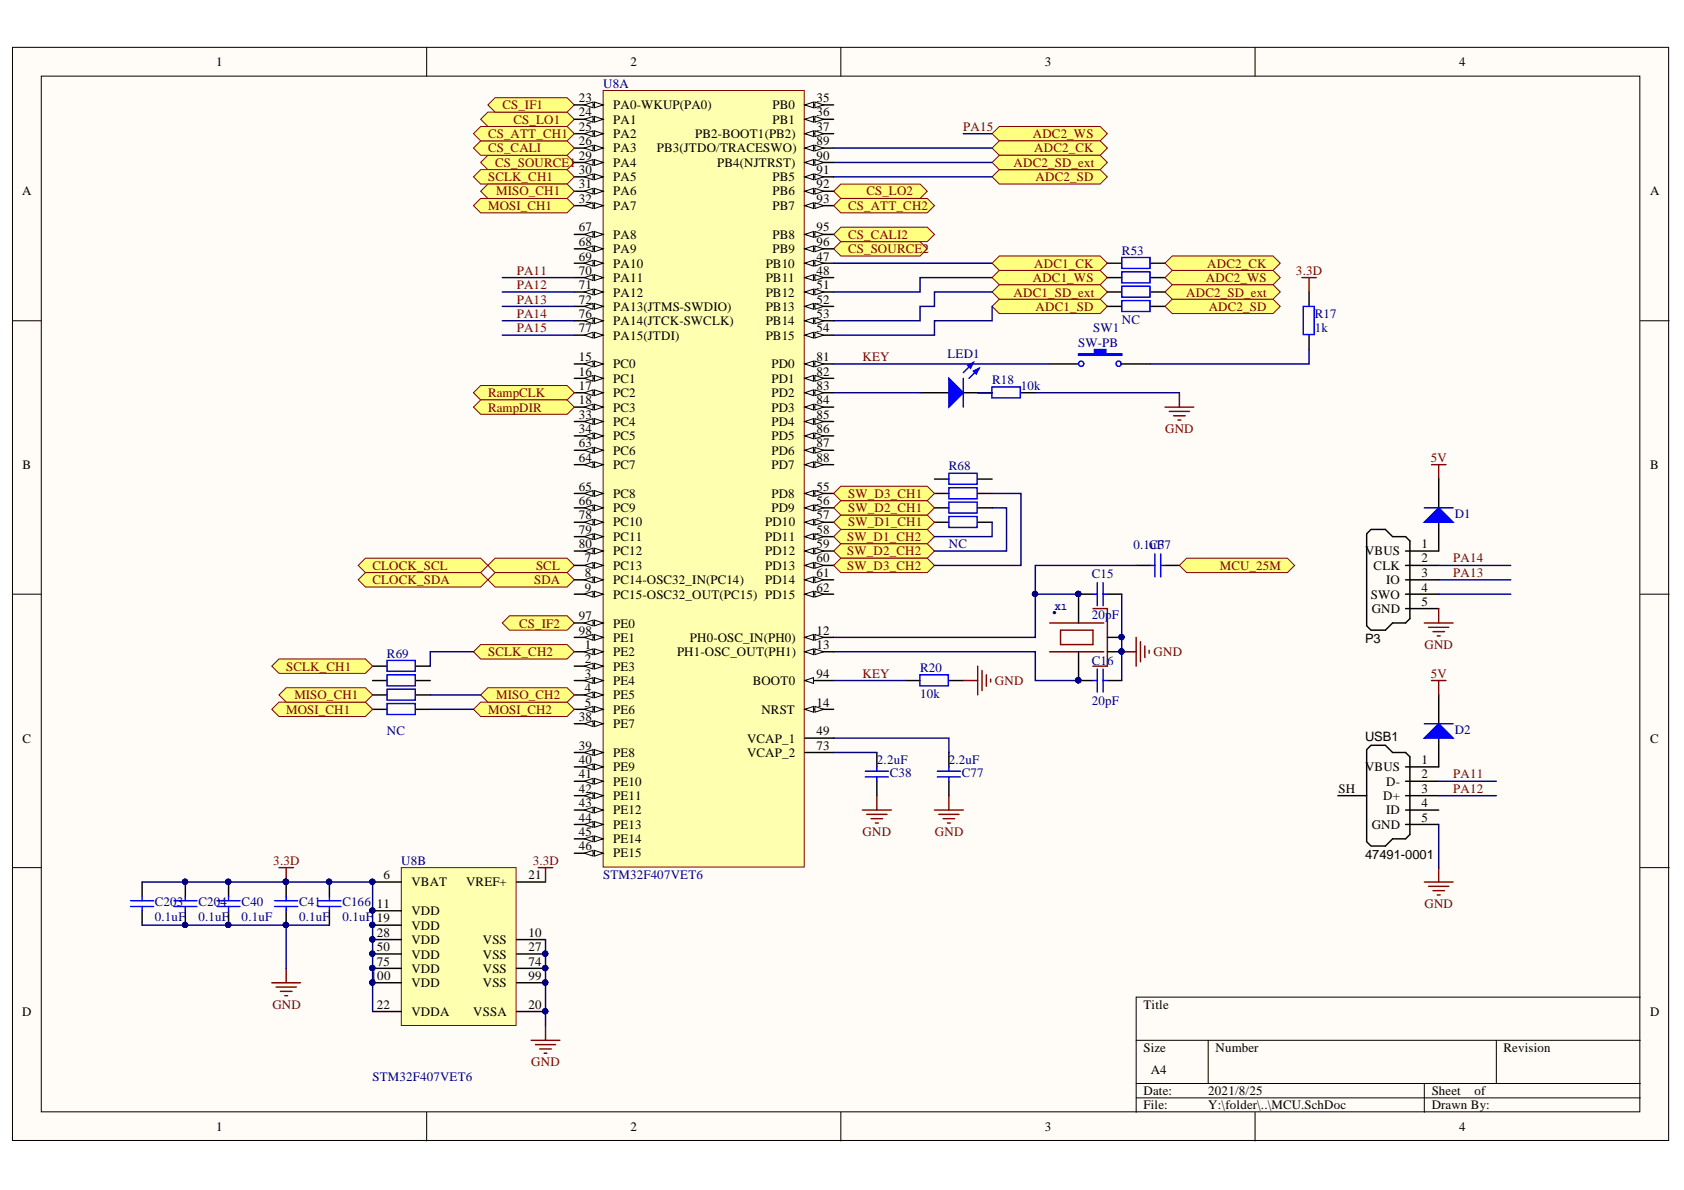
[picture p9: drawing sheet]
<svg xmlns="http://www.w3.org/2000/svg" width="297mm" height="210mm" viewBox="0 0 297 210" stroke-linecap="round" stroke-linejoin="round" font-family="sans-serif">
<defs><g id="words">
<g font-size="2.3">
<text x="38.1" y="11.7">1</text>
<text x="111.2" y="11.7">2</text>
<text x="184.3" y="11.7">3</text>
<text x="257.4" y="11.7">4</text>
<text x="102.1" y="18">23</text>
<text x="102.1" y="20.5">24</text>
<text x="102.1" y="23.1">25</text>
<text x="108.2" y="19.3">PA0-WKUP(PA0)</text>
<text x="108.2" y="21.8">PA1</text>
<text x="136.2" y="19.3">PB0</text>
<text x="136.2" y="21.8">PB1</text>
<text x="144" y="18">35</text>
<text x="144" y="20.5">36</text>
<text x="144" y="23.1">37</text>
<text x="102.1" y="25.6">26</text>
<text x="102.1" y="28.1">29</text>
<text x="108.2" y="24.3">PA2</text>
<text x="108.2" y="26.9">PA3</text>
<text x="108.2" y="29.4">PA4</text>
<text x="115.9" y="26.9">PB3(JTDO/TRACESWO)</text>
<text x="122.6" y="24.3">PB2-BOOT1(PB2)</text>
<text x="126.5" y="29.4">PB4(NJTRST)</text>
<text x="144" y="25.6">89</text>
<text x="144" y="28.1">90</text>
<text x="3.9" y="34.5">A</text>
<text x="102.1" y="30.7">30</text>
<text x="102.1" y="33.2">31</text>
<text x="102.1" y="35.7">32</text>
<text x="108.2" y="31.9">PA5</text>
<text x="108.2" y="34.5">PA6</text>
<text x="136.2" y="31.9">PB5</text>
<text x="136.2" y="34.5">PB6</text>
<text x="144" y="30.7">91</text>
<text x="144" y="33.2">92</text>
<text x="144" y="35.7">93</text>
<text x="291.1" y="34.5">A</text>
<text x="102.1" y="40.8">67</text>
<text x="108.2" y="37">PA7</text>
<text x="136.2" y="37">PB7</text>
<text x="144" y="40.8">95</text>
<text x="102.1" y="43.4">68</text>
<text x="102.1" y="46">69</text>
<text x="108.2" y="42.1">PA8</text>
<text x="108.2" y="44.7">PA9</text>
<text x="108.2" y="47.2">PA10</text>
<text x="135.1" y="47.2">PB10</text>
<text x="136.2" y="42.1">PB8</text>
<text x="136.2" y="44.7">PB9</text>
<text x="144" y="46">47</text>
<text x="144" y="43.4">96</text>
<text x="102.1" y="48.5">70</text>
<text x="102.1" y="51">71</text>
<text x="102.1" y="53.6">72</text>
<text x="108.2" y="49.8">PA11</text>
<text x="108.2" y="52.3">PA12</text>
<text x="135.1" y="49.8">PB11</text>
<text x="135.1" y="52.3">PB12</text>
<text x="144" y="48.5">48</text>
<text x="144" y="51">51</text>
<text x="144" y="53.6">52</text>
<text x="102.1" y="56.1">76</text>
<text x="102.1" y="58.6">77</text>
<text x="108.2" y="54.8">PA13(JTMS-SWDIO)</text>
<text x="108.2" y="57.4">PA14(JTCK-SWCLK)</text>
<text x="108.2" y="59.9">PA15(JTDI)</text>
<text x="135.1" y="54.8">PB13</text>
<text x="135.1" y="57.4">PB14</text>
<text x="135.1" y="59.9">PB15</text>
<text x="144" y="56.1">53</text>
<text x="144" y="58.6">54</text>
<text x="102.1" y="63.7">15</text>
<text x="108.2" y="65">PC0</text>
<text x="136.1" y="65">PD0</text>
<text x="144" y="63.7">81</text>
<text x="102.1" y="66.2">16</text>
<text x="102.1" y="68.8">17</text>
<text x="102.1" y="71.3">18</text>
<text x="108.2" y="67.5">PC1</text>
<text x="108.2" y="70.1">PC2</text>
<text x="136.1" y="67.5">PD1</text>
<text x="136.1" y="70.1">PD2</text>
<text x="144" y="66.2">82</text>
<text x="144" y="68.8">83</text>
<text x="144" y="71.3">84</text>
<text x="102.1" y="73.9">33</text>
<text x="102.1" y="76.4">34</text>
<text x="108.2" y="72.6">PC3</text>
<text x="108.2" y="75.1">PC4</text>
<text x="108.2" y="77.7">PC5</text>
<text x="136.1" y="72.6">PD3</text>
<text x="136.1" y="75.1">PD4</text>
<text x="136.1" y="77.7">PD5</text>
<text x="144" y="73.9">85</text>
<text x="144" y="76.4">86</text>
<text x="4" y="82.7">B</text>
<text x="102.1" y="78.9">63</text>
<text x="102.1" y="81.5">64</text>
<text x="108.2" y="80.2">PC6</text>
<text x="108.2" y="82.7">PC7</text>
<text x="136.1" y="80.2">PD6</text>
<text x="136.1" y="82.7">PD7</text>
<text x="144" y="78.9">87</text>
<text x="144" y="81.5">88</text>
<text x="291.1" y="82.7">B</text>
<text x="102.1" y="86.5">65</text>
<text x="102.1" y="89.1">66</text>
<text x="108.2" y="87.8">PC8</text>
<text x="136.1" y="87.8">PD8</text>
<text x="144" y="86.5">55</text>
<text x="144" y="89.1">56</text>
<text x="102.1" y="91.6">78</text>
<text x="102.1" y="94.1">79</text>
<text x="108.2" y="90.3">PC9</text>
<text x="108.2" y="92.9">PC10</text>
<text x="108.2" y="95.4">PC11</text>
<text x="135" y="92.9">PD10</text>
<text x="135" y="95.4">PD11</text>
<text x="136.1" y="90.3">PD9</text>
<text x="144" y="91.6">57</text>
<text x="144" y="94.1">58</text>
<text x="102.1" y="96.7">80</text>
<text x="103.2" y="99.2">7</text>
<text x="103.2" y="101.7">8</text>
<text x="108.2" y="100.5">PC13</text>
<text x="108.2" y="97.9">PC12</text>
<text x="135" y="97.9">PD12</text>
<text x="135" y="100.5">PD13</text>
<text x="144" y="96.7">59</text>
<text x="144" y="99.2">60</text>
<text x="144" y="101.7">61</text>
<text x="240.8" y="97.9">VBUS</text>
<text x="242.3" y="100.5">CLK</text>
<text x="250.8" y="96.7">1</text>
<text x="250.8" y="99.2">2</text>
<text x="250.8" y="101.7">3</text>
<text x="103.2" y="104.4">9</text>
<text x="108.2" y="103">PC14-OSC32_IN(PC14)</text>
<text x="108.2" y="105.6">PC15-OSC32_OUT(PC15) PD15</text>
<text x="135" y="103">PD14</text>
<text x="144" y="104.4">62</text>
<text x="241.8" y="105.6">SWO</text>
<text x="244.5" y="103">IO</text>
<text x="250.8" y="104.4">4</text>
<text x="250.8" y="106.9">5</text>
<text x="102.1" y="109.4">97</text>
<text x="102.1" y="112">98</text>
<text x="108.2" y="110.7">PE0</text>
<text x="108.2" y="113.2">PE1</text>
<text x="121.7" y="113.2">PH0-OSC_IN(PH0)</text>
<text x="144" y="112">12</text>
<text x="240.8" y="113.5">P3</text>
<text x="242" y="108.2">GND</text>
<text x="103.2" y="114.5">1</text>
<text x="103.2" y="117">2</text>
<text x="103.2" y="119.6">3</text>
<text x="108.2" y="115.8">PE2</text>
<text x="108.2" y="118.3">PE3</text>
<text x="119.4" y="115.8">PH1-OSC_OUT(PH1)</text>
<text x="144" y="119.6">94</text>
<text x="144" y="114.5">13</text>
<text x="103.2" y="122.1">4</text>
<text x="103.2" y="124.6">5</text>
<text x="108.2" y="120.8">PE4</text>
<text x="108.2" y="123.4">PE5</text>
<text x="108.2" y="125.9">PE6</text>
<text x="132.8" y="120.8">BOOT0</text>
<text x="134.3" y="125.9">NRST</text>
<text x="144" y="124.6">14</text>
<text x="4" y="131">C</text>
<text x="102.1" y="127.2">38</text>
<text x="108.2" y="128.4">PE7</text>
<text x="131.8" y="131">VCAP_1</text>
<text x="144" y="129.7">49</text>
<text x="240.8" y="130.7">USB1</text>
<text x="291.1" y="131">C</text>
<text x="102.1" y="132.2">39</text>
<text x="102.1" y="134.8">40</text>
<text x="102.1" y="137.3">41</text>
<text x="108.2" y="133.5">PE8</text>
<text x="108.2" y="136">PE9</text>
<text x="131.8" y="133.5">VCAP_2</text>
<text x="144" y="132.2">73</text>
<text x="240.8" y="136">VBUS</text>
<text x="250.8" y="134.8">1</text>
<text x="250.8" y="137.3">2</text>
<text x="102.1" y="139.8">42</text>
<text x="102.1" y="142.4">43</text>
<text x="108.2" y="138.6">PE10</text>
<text x="108.2" y="141.1">PE11</text>
<text x="108.2" y="143.6">PE12</text>
<text x="236.1" y="139.8">SH</text>
<text x="244" y="141.1">D+</text>
<text x="244.5" y="138.6">D-</text>
<text x="244.5" y="143.6">ID</text>
<text x="250.8" y="139.8">3</text>
<text x="250.8" y="142.4">4</text>
<text x="102.1" y="144.9">44</text>
<text x="102.1" y="147.4">45</text>
<text x="102.1" y="150">46</text>
<text x="108.2" y="146.2">PE13</text>
<text x="108.2" y="148.7">PE14</text>
<text x="242" y="146.2">GND</text>
<text x="250.8" y="144.9">5</text>
<text x="67.7" y="155.1">6</text>
<text x="93.2" y="155.1">21</text>
<text x="108.2" y="151.2">PE15</text>
<text x="240.8" y="151.5">47491-0001</text>
<text x="66.5" y="160.1">11</text>
<text x="72.6" y="156.3">VBAT</text>
<text x="72.6" y="161.4">VDD</text>
<text x="82.2" y="156.3">VREF+</text>
<text x="66.5" y="162.7">19</text>
<text x="66.5" y="165.3">28</text>
<text x="66.5" y="167.8">50</text>
<text x="72.6" y="164">VDD</text>
<text x="72.6" y="166.5">VDD</text>
<text x="85.2" y="166.5">VSS</text>
<text x="93.2" y="165.3">10</text>
<text x="93.2" y="167.8">27</text>
<text x="65.4" y="172.9">100</text>
<text x="66.5" y="170.3">75</text>
<text x="72.6" y="169.1">VDD</text>
<text x="72.6" y="171.6">VDD</text>
<text x="85.2" y="169.1">VSS</text>
<text x="85.2" y="171.6">VSS</text>
<text x="93.2" y="170.3">74</text>
<text x="93.2" y="172.9">99</text>
<text x="3.9" y="179.2">D</text>
<text x="66.5" y="177.9">22</text>
<text x="72.6" y="179.2">VDDA</text>
<text x="72.6" y="174.1">VDD</text>
<text x="83.5" y="179.2">VSSA</text>
<text x="85.2" y="174.1">VSS</text>
<text x="93.2" y="177.9">20</text>
<text x="201.7" y="177.9">Title</text>
<text x="291.1" y="179.2">D</text>
<text x="201.7" y="185.6">Size</text>
<text x="214.4" y="185.6">Number</text>
<text x="265.2" y="185.6">Revision</text>
<text x="203" y="189.4">A4</text>
<text x="201.7" y="193.2">Date:</text>
<text x="201.7" y="195.7">File:</text>
<text x="213.1" y="193.2">2021/8/25</text>
<text x="213.1" y="195.7">Y:\folder\..\MCU.SchDoc</text>
<text x="252.5" y="193.2">Sheet</text>
<text x="252.5" y="195.7">Drawn By:</text>
<text x="260.1" y="193.2">of</text>
<text x="38.1" y="199.5">1</text>
<text x="111.2" y="199.5">2</text>
<text x="184.3" y="199.5">3</text>
<text x="257.4" y="199.5">4</text>
</g>
<g font-size="2.3" fill="#000080">
<text x="106.4" y="15.5">U8A</text>
<text x="197.9" y="45">R53</text>
<text x="192.8" y="58.6">SW1</text>
<text x="197.9" y="57.1">NC</text>
<text x="231.9" y="56.1">R17</text>
<text x="231.9" y="58.6">1k</text>
<text x="167.1" y="63.2">LED1</text>
<text x="190.2" y="61.2">SW-PB</text>
<text x="175" y="67.8">R18</text>
<text x="180.1" y="68.8">10k</text>
<text x="167.4" y="83">R68</text>
<text x="256.6" y="91.3">D1</text>
<text x="167.4" y="96.7">NC</text>
<text x="192.6" y="102">C15</text>
<text x="199.9" y="96.9">0.1C37</text>
<text x="202.9" y="96.9">uF</text>
<text x="192.6" y="109.2">20pF</text>
<text x="68.2" y="116">R69</text>
<text x="162.3" y="118.5">R20</text>
<text x="192.6" y="117.3">C16</text>
<text x="162.3" y="123.1">10k</text>
<text x="192.6" y="124.4">20pF</text>
<text x="68.2" y="129.7">NC</text>
<text x="256.6" y="129.4">D2</text>
<text x="154.7" y="134.8">2.2uF</text>
<text x="157" y="137.1">C38</text>
<text x="167.4" y="134.8">2.2uF</text>
<text x="169.7" y="137.1">C77</text>
<text x="70.8" y="152.5">U8B</text>
<text x="106.4" y="155.1">STM32F407VET6</text>
<text x="27.3" y="159.9">C203</text>
<text x="35" y="159.9">C204</text>
<text x="42.6" y="159.9">C40</text>
<text x="52.8" y="159.9">C41</text>
<text x="60.4" y="159.9">C166</text>
<text x="27.3" y="162.4">0.1uF</text>
<text x="35" y="162.4">0.1uF</text>
<text x="42.6" y="162.4">0.1uF</text>
<text x="52.8" y="162.4">0.1uF</text>
<text x="60.4" y="162.4">0.1uF</text>
<text x="65.7" y="190.6">STM32F407VET6</text>
</g>
<g font-size="2.3" fill="#800000">
<text x="88.6" y="19.3">CS_IF1</text>
<text x="90.6" y="21.8">CS_LO1</text>
<text x="169.9" y="23.1">PA15</text>
<text x="86.1" y="26.9">CS_CALI</text>
<text x="86.1" y="24.3">CS_ATT_CH1</text>
<text x="87.4" y="29.4">CS_SOURCE1</text>
<text x="178.8" y="29.4">ADC2_SD_ext</text>
<text x="182.2" y="24.3">ADC2_WS</text>
<text x="182.4" y="26.9">ADC2_CK</text>
<text x="86.1" y="31.9">SCLK_CH1</text>
<text x="87.5" y="34.5">MISO_CH1</text>
<text x="152.8" y="34.5">CS_LO2</text>
<text x="182.7" y="31.9">ADC2_SD</text>
<text x="86.1" y="37">MOSI_CH1</text>
<text x="149.6" y="37">CS_ATT_CH2</text>
<text x="149.6" y="44.7">CS_SOURCE2</text>
<text x="149.6" y="42.1">CS_CALI2</text>
<text x="182.4" y="47.2">ADC1_CK</text>
<text x="213" y="47.2">ADC2_CK</text>
<text x="91.2" y="53.6">PA13</text>
<text x="91.2" y="48.5">PA11</text>
<text x="91.2" y="51">PA12</text>
<text x="178.8" y="52.3">ADC1_SD_ext</text>
<text x="182.2" y="49.8">ADC1_WS</text>
<text x="209.2" y="52.3">ADC2_SD_ext</text>
<text x="212.7" y="49.8">ADC2_WS</text>
<text x="228.6" y="48.5">3.3D</text>
<text x="91.2" y="56.1">PA14</text>
<text x="91.2" y="58.6">PA15</text>
<text x="182.7" y="54.8">ADC1_SD</text>
<text x="213.2" y="54.8">ADC2_SD</text>
<text x="152.1" y="63.7">KEY</text>
<text x="86.1" y="70.1">RampCLK</text>
<text x="86.1" y="72.6">RampDIR</text>
<text x="205.5" y="76.4">GND</text>
<text x="252.4" y="81.5">5V</text>
<text x="149.6" y="87.8">SW_D3_CH1</text>
<text x="149.4" y="95.4">SW_D1_CH2</text>
<text x="149.6" y="92.9">SW_D1_CH1</text>
<text x="149.6" y="90.3">SW_D2_CH1</text>
<text x="65.7" y="100.5">CLOCK_SCL</text>
<text x="94.6" y="100.5">SCL</text>
<text x="149.4" y="97.9">SW_D2_CH2</text>
<text x="149.4" y="100.5">SW_D3_CH2</text>
<text x="215.2" y="100.5">MCU_25M</text>
<text x="256.3" y="101.7">PA13</text>
<text x="256.3" y="99.2">PA14</text>
<text x="65.7" y="103">CLOCK_SDA</text>
<text x="94.2" y="103">SDA</text>
<text x="91.6" y="110.7">CS_IF2</text>
<text x="50.5" y="118.3">SCLK_CH1</text>
<text x="86.1" y="115.8">SCLK_CH2</text>
<text x="152.1" y="119.6">KEY</text>
<text x="203.5" y="115.8">GND</text>
<text x="251.3" y="114.5">GND</text>
<text x="252.4" y="119.6">5V</text>
<text x="50.5" y="125.9">MOSI_CH1</text>
<text x="51.9" y="123.4">MISO_CH1</text>
<text x="86.1" y="125.9">MOSI_CH2</text>
<text x="87.5" y="123.4">MISO_CH2</text>
<text x="175.5" y="120.8">GND</text>
<text x="256.3" y="137.3">PA11</text>
<text x="256.3" y="139.8">PA12</text>
<text x="152.1" y="147.4">GND</text>
<text x="164.9" y="147.4">GND</text>
<text x="48.2" y="152.5">3.3D</text>
<text x="94" y="152.5">3.3D</text>
<text x="251.3" y="160.1">GND</text>
<text x="48" y="177.9">GND</text>
<text x="93.7" y="188.1">GND</text>
</g>
<text font-size="1.8" fill="#000080" x="186.1" y="107.6">X1</text>
</g></defs>
<g fill="#fffcf8" stroke="#000" stroke-width=".18">
<path d="M2.2 8.4h292.1v192.8h-292.1z"/>
<path d="M7.3 13.4h281.9v182.7h-281.9z"/>
</g>
<g fill="none" stroke="#000" stroke-width=".18">
<path d="M75.3 8.4v5M148.3 8.4v5M221.4 8.4v5M2.2 56.6h5.1M289.3 56.6h5.1M2.2 104.8h5.1M289.3 104.8h5.1M2.2 153h5.1M289.3 153h5.1M289.3 175.9h-88.9v20.3M75.3 196.2v5.1M148.3 196.2v5.1"/>
<path d="M200.4 183.5h88.9M200.4 191.1h88.9M200.4 193.7h88.9M213.1 183.5v7.6M221.4 196.2v5.1M251.2 191.1v5.1M263.9 183.5v7.6"/>
</g>
<g fill="none" stroke="#800000" stroke-width=".25">
<path d="M172.5 117.5v5.1M173.2 118.3v3.5M174 119v2.1M174.7 119.8v.5M251.2 109.9h5.1M252 110.6h3.6M252.8 111.4h2M253.5 112.2h.5M253.8 107.3v2.6M169.9 120h2.6M49.2 153h2.6M50.5 153v2.6"/>
<path d="M164.8 142.9h5.1M165.6 143.6h3.6M166.4 144.4h2M167.1 145.2h.5M167.4 140.3v2.6M47.9 173.3h5.1M48.7 174.1h3.6M49.5 174.9h2M50.2 175.6h.5M50.5 170.8v2.5M93.7 183.5h5.1M94.4 184.3h3.6"/>
<path d="M95.2 185h2M96 185.8h.5M96.2 181v2.5"/>
</g>
<g fill="#000080" stroke="#000080" stroke-width=".18">
<circle cx="50.4" cy="155.5" r=".46"/>
<circle cx="50.4" cy="163.1" r=".46"/>
<circle cx="40.3" cy="163.1" r=".46"/>
<circle cx="40.3" cy="155.5" r=".46"/>
<circle cx="58" cy="155.5" r=".46"/>
</g>
<g fill="none" stroke="#000" stroke-width=".25">
<path d="M162.3 69.3h5.1M169.9 69.3h5.1M241.1 94.1l.7-.7h2.6l1.2 1.3h2.3l.8 .7v13.7l-.8 .8h-2.3l-1.2 1.3h-2.6l-.7-.8zM247.9 97.2h5.9M247.9 99.7h5.9M247.9 102.3h5.9M247.9 104.8h5.9M247.9 107.3h5.9M159.8 120h2.5M167.4 120h2.5M40.3 155.6v2.5M50.5 155.6v2.5"/>
<path d="M58.1 155.6v2.5M40.3 160.7v2.5M50.5 160.7v2.5M58.1 160.7v2.5"/>
</g>
<g fill="none" stroke="#00f" stroke-width=".25">
<path d="M162.3 119h5v2h-5zM38.3 158.9h4M38.3 159.9h4M40.3 158.1v.8M40.3 159.9v.8M48.4 158.9h4.1M48.4 159.9h4.1M50.5 158.1v.8M50.5 159.9v.8M56.1 158.9h4M56.1 159.9h4M58.1 158.1v.8"/>
<path d="M58.1 159.9v.8"/>
</g>
<path d="M167.4 66.7l2.5 2.6-2.5 2.5z" fill="#00f"/>
<path d="M167.4 66.7l2.5 2.6-2.5 2.5zM171.7 63.9l-1.8 1.8M172.7 65l-1.8 1.7" fill="none" stroke="#00f" stroke-width=".25"/>
<path d="M171.7 65.5l1-.5-.5 1z" fill="#00f"/>
<path d="M171.7 65.5l1-.5-.5 1z" fill="none" stroke="#00f" stroke-width=".25"/>
<path d="M170.7 64.4l1-.5-.5 1.1z" fill="#00f"/>
<path d="M169.9 66.7v5.1M170.7 64.4l1-.5-.5 1.1zM175 68.3h5v1.9h-5z" fill="none" stroke="#00f" stroke-width=".25"/>
<path d="M172.5 69.3h2.5M180.1 69.3h2.5M185.2 64.2h5M197.9 64.2h5M241.1 132.2l.7-.7h2.6l1.2 1.2h2.3l.8 .8v13.7l-.8 .8h-2.3l-1.2 1.2h-2.6l-.7-.7zM247.9 135.3h5.9M247.9 137.8h5.9M236 140.3h5.1M247.9 140.3h5.9M247.9 142.9h5.9M247.9 145.4h5.9" fill="none" stroke="#000" stroke-width=".25"/>
<path d="M205.5 71.8h5.1M206.3 72.6h3.5M207 73.3h2M207.8 74.1h.5M208 69.3v2.5M251.2 155.6h5.1M252 156.3h3.6M252.8 157.1h2M253.5 157.9h.5M253.8 153v2.6" fill="none" stroke="#800000" stroke-width=".25"/>
<path d="M190.2 62.4h2.8v-.7h2.1v.7h2.8v.3h-7.7z" fill-rule="evenodd" fill="#00f"/>
<g fill="none" stroke="#00f" stroke-width=".25">
<path d="M229.9 54h1.9v5h-1.9zM190.2 62.4h2.8v-.7h2.1v.7h2.8v.3h-7.7z"/>
<circle cx="190.7" cy="64.2" r=".46"/>
<circle cx="197.3" cy="64.2" r=".46"/>
</g>
<path d="M230.9 51.5v2.5M230.9 59.1v2.6" fill="none" stroke="#000" stroke-width=".25"/>
<path d="M229.6 49h2.6M230.9 49v2.5" fill="none" stroke="#800000" stroke-width=".25"/>
<g fill="#ffff80" stroke="#800000" stroke-width=".18">
<path d="M175 49l1.3-1.3h17.8l1.2 1.3-1.2 1.2h-17.8z" fill-rule="evenodd"/>
<path d="M175 46.4l1.3-1.2h17.8l1.2 1.2-1.2 1.3h-17.8z" fill-rule="evenodd"/>
<path d="M175 54l1.3-1.2h17.8l1.2 1.2-1.2 1.3h-17.8z" fill-rule="evenodd"/>
<path d="M175 51.5l1.3-1.3h17.8l1.2 1.3-1.2 1.3h-17.8z" fill-rule="evenodd"/>
<path d="M86.1 99.7l1.2-1.2h12.7l1.3 1.2-1.3 1.3h-12.7z" fill-rule="evenodd"/>
<path d="M86.1 102.3l1.2-1.3h12.7l1.3 1.3-1.3 1.2h-12.7z" fill-rule="evenodd"/>
<path d="M175 23.6l1.3-1.3h17.8l1.2 1.3-1.2 1.3h-17.8z" fill-rule="evenodd"/>
<path d="M175 26.1l1.3-1.2h17.8l1.2 1.2-1.2 1.3h-17.8z" fill-rule="evenodd"/>
<path d="M175 31.2l1.3-1.3h17.8l1.2 1.3-1.2 1.3h-17.8z" fill-rule="evenodd"/>
<path d="M175 28.7l1.3-1.3h17.8l1.2 1.3-1.2 1.2h-17.8z" fill-rule="evenodd"/>
</g>
<path d="M200.4 99.7h2.5M205.5 99.7h2.5" fill="none" stroke="#000" stroke-width=".25"/>
<path d="M202.9 99.7h.8M203.7 97.7v4.1M204.7 97.7v4.1M204.7 99.7h.8" fill="none" stroke="#00f" stroke-width=".25"/>
<g fill="#ffff80" stroke="#800000" stroke-width=".18">
<path d="M208 99.7l1.3-1.2h17.8l1.3 1.2-1.3 1.3h-17.8z" fill-rule="evenodd"/>
<path d="M63.2 99.7l1.3-1.2h20.3l1.3 1.2-1.3 1.3h-20.3z" fill-rule="evenodd"/>
<path d="M63.2 102.3l1.3-1.3h20.3l1.3 1.3-1.3 1.2h-20.3z" fill-rule="evenodd"/>
<path d="M84.8 28.7l1.3-1.3h13.9l1.3 1.3-1.3 1.2h-13.9z" fill-rule="evenodd"/>
<path d="M84.8 21l1.3-1.2h13.9l1.3 1.2-1.3 1.3h-13.9z" fill-rule="evenodd"/>
<path d="M86.1 18.5l1.2-1.3h12.7l1.3 1.3-1.3 1.3h-12.7z" fill-rule="evenodd"/>
<path d="M147 43.9l1.3-1.3h14l1.3 1.3-1.3 1.3h-14z" fill-rule="evenodd"/>
<path d="M147 33.7l1.3-1.2h14l1.3 1.2-1.3 1.3h-14z" fill-rule="evenodd"/>
<path d="M88.6 109.9l1.3-1.3h10.1l1.3 1.3-1.3 1.3h-10.1z" fill-rule="evenodd"/>
</g>
<path d="M252.5 82h2.5M253.8 82v2.5" fill="none" stroke="#800000" stroke-width=".25"/>
<path d="M253.8 84.5v5.1M253.8 92.1v5.1" fill="none" stroke="#000" stroke-width=".25"/>
<path d="M251.2 92.1l2.6-2.5 2.5 2.5z" fill="#00f"/>
<path d="M251.2 92.1l2.6-2.5 2.5 2.5zM251.2 89.6h5.1" fill="none" stroke="#00f" stroke-width=".25"/>
<path d="M253.8 122.6v5.1M253.8 130.2v5.1" fill="none" stroke="#000" stroke-width=".25"/>
<path d="M251.2 130.2l2.6-2.5 2.5 2.5z" fill="#00f"/>
<path d="M251.2 130.2l2.6-2.5 2.5 2.5zM251.2 127.7h5.1" fill="none" stroke="#00f" stroke-width=".25"/>
<path d="M252.5 120h2.5M253.8 120v2.6" fill="none" stroke="#800000" stroke-width=".25"/>
<path d="M106.4 16h35.5v136.9h-35.5z" fill="#ffffb0" stroke="#800000" stroke-width=".18"/>
<path d="M101.3 18.5h5.1" fill="none" stroke="#000" stroke-width=".25"/>
<path d="M104.9 18l1.5 .5-1.5 .5z" fill="#fffcf8"/>
<path d="M104.9 18l1.5 .5-1.5 .5z" fill="none" stroke="#000" stroke-width=".18"/>
<path d="M103.1 18.5l1.5-.5v1z" fill="#fffcf8"/>
<path d="M103.1 18.5l1.5-.5v1z" fill="none" stroke="#000" stroke-width=".18"/>
<path d="M101.3 21h5.1" fill="none" stroke="#000" stroke-width=".25"/>
<path d="M104.9 20.5l1.5 .5-1.5 .6z" fill="#fffcf8"/>
<path d="M104.9 20.5l1.5 .5-1.5 .6z" fill="none" stroke="#000" stroke-width=".18"/>
<path d="M103.1 21l1.5-.5v1.1z" fill="#fffcf8"/>
<path d="M103.1 21l1.5-.5v1.1z" fill="none" stroke="#000" stroke-width=".18"/>
<path d="M101.3 23.6h5.1" fill="none" stroke="#000" stroke-width=".25"/>
<path d="M104.9 23.1l1.5 .5-1.5 .5z" fill="#fffcf8"/>
<path d="M104.9 23.1l1.5 .5-1.5 .5z" fill="none" stroke="#000" stroke-width=".18"/>
<path d="M103.1 23.6l1.5-.5v1z" fill="#fffcf8"/>
<path d="M103.1 23.6l1.5-.5v1z" fill="none" stroke="#000" stroke-width=".18"/>
<path d="M101.3 26.1h5.1" fill="none" stroke="#000" stroke-width=".25"/>
<path d="M104.9 25.6l1.5 .5-1.5 .5z" fill="#fffcf8"/>
<path d="M104.9 25.6l1.5 .5-1.5 .5z" fill="none" stroke="#000" stroke-width=".18"/>
<path d="M103.1 26.1l1.5-.5v1z" fill="#fffcf8"/>
<path d="M103.1 26.1l1.5-.5v1z" fill="none" stroke="#000" stroke-width=".18"/>
<path d="M101.3 28.7h5.1" fill="none" stroke="#000" stroke-width=".25"/>
<path d="M104.9 28.2l1.5 .5-1.5 .5z" fill="#fffcf8"/>
<path d="M104.9 28.2l1.5 .5-1.5 .5z" fill="none" stroke="#000" stroke-width=".18"/>
<path d="M103.1 28.7l1.5-.5v1z" fill="#fffcf8"/>
<path d="M103.1 28.7l1.5-.5v1z" fill="none" stroke="#000" stroke-width=".18"/>
<path d="M101.3 31.2h5.1" fill="none" stroke="#000" stroke-width=".25"/>
<path d="M104.9 30.7l1.5 .5-1.5 .5z" fill="#fffcf8"/>
<path d="M104.9 30.7l1.5 .5-1.5 .5z" fill="none" stroke="#000" stroke-width=".18"/>
<path d="M103.1 31.2l1.5-.5v1z" fill="#fffcf8"/>
<path d="M103.1 31.2l1.5-.5v1z" fill="none" stroke="#000" stroke-width=".18"/>
<path d="M101.3 33.7h5.1" fill="none" stroke="#000" stroke-width=".25"/>
<path d="M104.9 33.2l1.5 .5-1.5 .5z" fill="#fffcf8"/>
<path d="M104.9 33.2l1.5 .5-1.5 .5z" fill="none" stroke="#000" stroke-width=".18"/>
<path d="M103.1 33.7l1.5-.5v1z" fill="#fffcf8"/>
<path d="M103.1 33.7l1.5-.5v1z" fill="none" stroke="#000" stroke-width=".18"/>
<path d="M101.3 36.3h5.1" fill="none" stroke="#000" stroke-width=".25"/>
<path d="M104.9 35.8l1.5 .5-1.5 .5z" fill="#fffcf8"/>
<path d="M104.9 35.8l1.5 .5-1.5 .5z" fill="none" stroke="#000" stroke-width=".18"/>
<path d="M103.1 36.3l1.5-.5v1z" fill="#fffcf8"/>
<path d="M103.1 36.3l1.5-.5v1z" fill="none" stroke="#000" stroke-width=".18"/>
<path d="M142 18.5h5" fill="none" stroke="#000" stroke-width=".25"/>
<path d="M142 18.5l1.5-.5v1z" fill="#fffcf8"/>
<path d="M142 18.5l1.5-.5v1z" fill="none" stroke="#000" stroke-width=".18"/>
<path d="M143.7 18l1.6 .5-1.6 .5z" fill="#fffcf8"/>
<path d="M143.7 18l1.6 .5-1.6 .5z" fill="none" stroke="#000" stroke-width=".18"/>
<path d="M142 21h5" fill="none" stroke="#000" stroke-width=".25"/>
<path d="M142 21l1.5-.5v1.1z" fill="#fffcf8"/>
<path d="M142 21l1.5-.5v1.1z" fill="none" stroke="#000" stroke-width=".18"/>
<path d="M143.7 20.5l1.6 .5-1.6 .6z" fill="#fffcf8"/>
<path d="M143.7 20.5l1.6 .5-1.6 .6z" fill="none" stroke="#000" stroke-width=".18"/>
<path d="M142 46.4h5" fill="none" stroke="#000" stroke-width=".25"/>
<path d="M142 46.4l1.5-.5v1z" fill="#fffcf8"/>
<path d="M142 46.4l1.5-.5v1z" fill="none" stroke="#000" stroke-width=".18"/>
<path d="M143.7 45.9l1.6 .5-1.6 .5z" fill="#fffcf8"/>
<path d="M143.7 45.9l1.6 .5-1.6 .5z" fill="none" stroke="#000" stroke-width=".18"/>
<path d="M142 49h5" fill="none" stroke="#000" stroke-width=".25"/>
<path d="M142 49l1.5-.5v1z" fill="#fffcf8"/>
<path d="M142 49l1.5-.5v1z" fill="none" stroke="#000" stroke-width=".18"/>
<path d="M143.7 48.5l1.6 .5-1.6 .5z" fill="#fffcf8"/>
<path d="M143.7 48.5l1.6 .5-1.6 .5z" fill="none" stroke="#000" stroke-width=".18"/>
<path d="M142 51.5h5" fill="none" stroke="#000" stroke-width=".25"/>
<path d="M142 51.5l1.5-.5v1z" fill="#fffcf8"/>
<path d="M142 51.5l1.5-.5v1z" fill="none" stroke="#000" stroke-width=".18"/>
<path d="M143.7 51l1.6 .5-1.6 .5z" fill="#fffcf8"/>
<path d="M143.7 51l1.6 .5-1.6 .5z" fill="none" stroke="#000" stroke-width=".18"/>
<path d="M142 54h5" fill="none" stroke="#000" stroke-width=".25"/>
<path d="M142 54l1.5-.5v1z" fill="#fffcf8"/>
<path d="M142 54l1.5-.5v1z" fill="none" stroke="#000" stroke-width=".18"/>
<path d="M143.7 53.5l1.6 .5-1.6 .5z" fill="#fffcf8"/>
<path d="M143.7 53.5l1.6 .5-1.6 .5z" fill="none" stroke="#000" stroke-width=".18"/>
<path d="M142 56.6h5" fill="none" stroke="#000" stroke-width=".25"/>
<path d="M142 56.6l1.5-.5v1z" fill="#fffcf8"/>
<path d="M142 56.6l1.5-.5v1z" fill="none" stroke="#000" stroke-width=".18"/>
<path d="M143.7 56.1l1.6 .5-1.6 .5z" fill="#fffcf8"/>
<path d="M143.7 56.1l1.6 .5-1.6 .5z" fill="none" stroke="#000" stroke-width=".18"/>
<path d="M142 59.1h5" fill="none" stroke="#000" stroke-width=".25"/>
<path d="M142 59.1l1.5-.5v1z" fill="#fffcf8"/>
<path d="M142 59.1l1.5-.5v1z" fill="none" stroke="#000" stroke-width=".18"/>
<path d="M143.7 58.6l1.6 .5-1.6 .5z" fill="#fffcf8"/>
<path d="M143.7 58.6l1.6 .5-1.6 .5z" fill="none" stroke="#000" stroke-width=".18"/>
<path d="M101.3 41.4h5.1" fill="none" stroke="#000" stroke-width=".25"/>
<path d="M104.9 40.8l1.5 .6-1.5 .5z" fill="#fffcf8"/>
<path d="M104.9 40.8l1.5 .6-1.5 .5z" fill="none" stroke="#000" stroke-width=".18"/>
<path d="M103.1 41.4l1.5-.6v1.1z" fill="#fffcf8"/>
<path d="M103.1 41.4l1.5-.6v1.1z" fill="none" stroke="#000" stroke-width=".18"/>
<path d="M101.3 43.9h5.1" fill="none" stroke="#000" stroke-width=".25"/>
<path d="M104.9 43.4l1.5 .5-1.5 .5z" fill="#fffcf8"/>
<path d="M104.9 43.4l1.5 .5-1.5 .5z" fill="none" stroke="#000" stroke-width=".18"/>
<path d="M103.1 43.9l1.5-.5v1z" fill="#fffcf8"/>
<path d="M103.1 43.9l1.5-.5v1z" fill="none" stroke="#000" stroke-width=".18"/>
<path d="M101.3 46.4h5.1" fill="none" stroke="#000" stroke-width=".25"/>
<path d="M104.9 45.9l1.5 .5-1.5 .5z" fill="#fffcf8"/>
<path d="M104.9 45.9l1.5 .5-1.5 .5z" fill="none" stroke="#000" stroke-width=".18"/>
<path d="M103.1 46.4l1.5-.5v1z" fill="#fffcf8"/>
<path d="M103.1 46.4l1.5-.5v1z" fill="none" stroke="#000" stroke-width=".18"/>
<path d="M101.3 49h5.1" fill="none" stroke="#000" stroke-width=".25"/>
<path d="M104.9 48.5l1.5 .5-1.5 .5z" fill="#fffcf8"/>
<path d="M104.9 48.5l1.5 .5-1.5 .5z" fill="none" stroke="#000" stroke-width=".18"/>
<path d="M103.1 49l1.5-.5v1z" fill="#fffcf8"/>
<path d="M103.1 49l1.5-.5v1z" fill="none" stroke="#000" stroke-width=".18"/>
<path d="M101.3 51.5h5.1" fill="none" stroke="#000" stroke-width=".25"/>
<path d="M104.9 51l1.5 .5-1.5 .5z" fill="#fffcf8"/>
<path d="M104.9 51l1.5 .5-1.5 .5z" fill="none" stroke="#000" stroke-width=".18"/>
<path d="M103.1 51.5l1.5-.5v1z" fill="#fffcf8"/>
<path d="M103.1 51.5l1.5-.5v1z" fill="none" stroke="#000" stroke-width=".18"/>
<path d="M101.3 54h5.1" fill="none" stroke="#000" stroke-width=".25"/>
<path d="M104.9 53.5l1.5 .5-1.5 .5z" fill="#fffcf8"/>
<path d="M104.9 53.5l1.5 .5-1.5 .5z" fill="none" stroke="#000" stroke-width=".18"/>
<path d="M103.1 54l1.5-.5v1z" fill="#fffcf8"/>
<path d="M103.1 54l1.5-.5v1z" fill="none" stroke="#000" stroke-width=".18"/>
<path d="M142 26.1h5" fill="none" stroke="#000" stroke-width=".25"/>
<path d="M142 26.1l1.5-.5v1z" fill="#fffcf8"/>
<path d="M142 26.1l1.5-.5v1z" fill="none" stroke="#000" stroke-width=".18"/>
<path d="M143.7 25.6l1.6 .5-1.6 .5z" fill="#fffcf8"/>
<path d="M143.7 25.6l1.6 .5-1.6 .5z" fill="none" stroke="#000" stroke-width=".18"/>
<path d="M142 28.7h5" fill="none" stroke="#000" stroke-width=".25"/>
<path d="M142 28.7l1.5-.5v1z" fill="#fffcf8"/>
<path d="M142 28.7l1.5-.5v1z" fill="none" stroke="#000" stroke-width=".18"/>
<path d="M143.7 28.2l1.6 .5-1.6 .5z" fill="#fffcf8"/>
<path d="M143.7 28.2l1.6 .5-1.6 .5z" fill="none" stroke="#000" stroke-width=".18"/>
<path d="M142 31.2h5" fill="none" stroke="#000" stroke-width=".25"/>
<path d="M142 31.2l1.5-.5v1z" fill="#fffcf8"/>
<path d="M142 31.2l1.5-.5v1z" fill="none" stroke="#000" stroke-width=".18"/>
<path d="M143.7 30.7l1.6 .5-1.6 .5z" fill="#fffcf8"/>
<path d="M143.7 30.7l1.6 .5-1.6 .5z" fill="none" stroke="#000" stroke-width=".18"/>
<path d="M142 33.7h5" fill="none" stroke="#000" stroke-width=".25"/>
<path d="M142 33.7l1.5-.5v1z" fill="#fffcf8"/>
<path d="M142 33.7l1.5-.5v1z" fill="none" stroke="#000" stroke-width=".18"/>
<path d="M143.7 33.2l1.6 .5-1.6 .5z" fill="#fffcf8"/>
<path d="M143.7 33.2l1.6 .5-1.6 .5z" fill="none" stroke="#000" stroke-width=".18"/>
<path d="M142 36.3h5" fill="none" stroke="#000" stroke-width=".25"/>
<path d="M142 36.3l1.5-.5v1z" fill="#fffcf8"/>
<path d="M142 36.3l1.5-.5v1z" fill="none" stroke="#000" stroke-width=".18"/>
<path d="M143.7 35.8l1.6 .5-1.6 .5z" fill="#fffcf8"/>
<path d="M143.7 35.8l1.6 .5-1.6 .5z" fill="none" stroke="#000" stroke-width=".18"/>
<path d="M142 41.4h5" fill="none" stroke="#000" stroke-width=".25"/>
<path d="M142 41.4l1.5-.6v1.1z" fill="#fffcf8"/>
<path d="M142 41.4l1.5-.6v1.1z" fill="none" stroke="#000" stroke-width=".18"/>
<path d="M143.7 40.8l1.6 .6-1.6 .5z" fill="#fffcf8"/>
<path d="M143.7 40.8l1.6 .6-1.6 .5z" fill="none" stroke="#000" stroke-width=".18"/>
<path d="M142 43.9h5" fill="none" stroke="#000" stroke-width=".25"/>
<path d="M142 43.9l1.5-.5v1z" fill="#fffcf8"/>
<path d="M142 43.9l1.5-.5v1z" fill="none" stroke="#000" stroke-width=".18"/>
<path d="M143.7 43.4l1.6 .5-1.6 .5z" fill="#fffcf8"/>
<path d="M143.7 43.4l1.6 .5-1.6 .5z" fill="none" stroke="#000" stroke-width=".18"/>
<path d="M142 23.6h5" fill="none" stroke="#000" stroke-width=".25"/>
<path d="M142 23.6l1.5-.5v1z" fill="#fffcf8"/>
<path d="M142 23.6l1.5-.5v1z" fill="none" stroke="#000" stroke-width=".18"/>
<path d="M143.7 23.1l1.6 .5-1.6 .5z" fill="#fffcf8"/>
<path d="M143.7 23.1l1.6 .5-1.6 .5z" fill="none" stroke="#000" stroke-width=".18"/>
<path d="M101.3 56.6h5.1" fill="none" stroke="#000" stroke-width=".25"/>
<path d="M104.9 56.1l1.5 .5-1.5 .5z" fill="#fffcf8"/>
<path d="M104.9 56.1l1.5 .5-1.5 .5z" fill="none" stroke="#000" stroke-width=".18"/>
<path d="M103.1 56.6l1.5-.5v1z" fill="#fffcf8"/>
<path d="M103.1 56.6l1.5-.5v1z" fill="none" stroke="#000" stroke-width=".18"/>
<path d="M101.3 59.1h5.1" fill="none" stroke="#000" stroke-width=".25"/>
<path d="M104.9 58.6l1.5 .5-1.5 .5z" fill="#fffcf8"/>
<path d="M104.9 58.6l1.5 .5-1.5 .5z" fill="none" stroke="#000" stroke-width=".18"/>
<path d="M103.1 59.1l1.5-.5v1z" fill="#fffcf8"/>
<path d="M103.1 59.1l1.5-.5v1z" fill="none" stroke="#000" stroke-width=".18"/>
<path d="M101.3 99.7h5.1" fill="none" stroke="#000" stroke-width=".25"/>
<path d="M104.9 99.2l1.5 .5-1.5 .5z" fill="#fffcf8"/>
<path d="M104.9 99.2l1.5 .5-1.5 .5z" fill="none" stroke="#000" stroke-width=".18"/>
<path d="M103.1 99.7l1.5-.5v1z" fill="#fffcf8"/>
<path d="M103.1 99.7l1.5-.5v1z" fill="none" stroke="#000" stroke-width=".18"/>
<path d="M101.3 102.3h5.1" fill="none" stroke="#000" stroke-width=".25"/>
<path d="M104.9 101.8l1.5 .5-1.5 .5z" fill="#fffcf8"/>
<path d="M104.9 101.8l1.5 .5-1.5 .5z" fill="none" stroke="#000" stroke-width=".18"/>
<path d="M103.1 102.3l1.5-.5v1z" fill="#fffcf8"/>
<path d="M103.1 102.3l1.5-.5v1z" fill="none" stroke="#000" stroke-width=".18"/>
<path d="M101.3 104.8h5.1" fill="none" stroke="#000" stroke-width=".25"/>
<path d="M104.9 104.3l1.5 .5-1.5 .5z" fill="#fffcf8"/>
<path d="M104.9 104.3l1.5 .5-1.5 .5z" fill="none" stroke="#000" stroke-width=".18"/>
<path d="M103.1 104.8l1.5-.5v1z" fill="#fffcf8"/>
<path d="M103.1 104.8l1.5-.5v1z" fill="none" stroke="#000" stroke-width=".18"/>
<path d="M101.3 64.2h5.1" fill="none" stroke="#000" stroke-width=".25"/>
<path d="M104.9 63.7l1.5 .5-1.5 .5z" fill="#fffcf8"/>
<path d="M104.9 63.7l1.5 .5-1.5 .5z" fill="none" stroke="#000" stroke-width=".18"/>
<path d="M103.1 64.2l1.5-.5v1z" fill="#fffcf8"/>
<path d="M103.1 64.2l1.5-.5v1z" fill="none" stroke="#000" stroke-width=".18"/>
<path d="M101.3 66.7h5.1" fill="none" stroke="#000" stroke-width=".25"/>
<path d="M104.9 66.2l1.5 .5-1.5 .5z" fill="#fffcf8"/>
<path d="M104.9 66.2l1.5 .5-1.5 .5z" fill="none" stroke="#000" stroke-width=".18"/>
<path d="M103.1 66.7l1.5-.5v1z" fill="#fffcf8"/>
<path d="M103.1 66.7l1.5-.5v1z" fill="none" stroke="#000" stroke-width=".18"/>
<path d="M101.3 69.3h5.1" fill="none" stroke="#000" stroke-width=".25"/>
<path d="M104.9 68.8l1.5 .5-1.5 .5z" fill="#fffcf8"/>
<path d="M104.9 68.8l1.5 .5-1.5 .5z" fill="none" stroke="#000" stroke-width=".18"/>
<path d="M103.1 69.3l1.5-.5v1z" fill="#fffcf8"/>
<path d="M103.1 69.3l1.5-.5v1z" fill="none" stroke="#000" stroke-width=".18"/>
<path d="M101.3 71.8h5.1" fill="none" stroke="#000" stroke-width=".25"/>
<path d="M104.9 71.3l1.5 .5-1.5 .5z" fill="#fffcf8"/>
<path d="M104.9 71.3l1.5 .5-1.5 .5z" fill="none" stroke="#000" stroke-width=".18"/>
<path d="M103.1 71.8l1.5-.5v1z" fill="#fffcf8"/>
<path d="M103.1 71.8l1.5-.5v1z" fill="none" stroke="#000" stroke-width=".18"/>
<path d="M101.3 74.3h5.1" fill="none" stroke="#000" stroke-width=".25"/>
<path d="M104.9 73.8l1.5 .5-1.5 .6z" fill="#fffcf8"/>
<path d="M104.9 73.8l1.5 .5-1.5 .6z" fill="none" stroke="#000" stroke-width=".18"/>
<path d="M103.1 74.3l1.5-.5v1.1z" fill="#fffcf8"/>
<path d="M103.1 74.3l1.5-.5v1.1z" fill="none" stroke="#000" stroke-width=".18"/>
<path d="M101.3 76.9h5.1" fill="none" stroke="#000" stroke-width=".25"/>
<path d="M104.9 76.4l1.5 .5-1.5 .5z" fill="#fffcf8"/>
<path d="M104.9 76.4l1.5 .5-1.5 .5z" fill="none" stroke="#000" stroke-width=".18"/>
<path d="M103.1 76.9l1.5-.5v1z" fill="#fffcf8"/>
<path d="M103.1 76.9l1.5-.5v1z" fill="none" stroke="#000" stroke-width=".18"/>
<path d="M142 87h5" fill="none" stroke="#000" stroke-width=".25"/>
<path d="M142 87l1.5-.5v1z" fill="#fffcf8"/>
<path d="M142 87l1.5-.5v1z" fill="none" stroke="#000" stroke-width=".18"/>
<path d="M143.7 86.5l1.6 .5-1.6 .5z" fill="#fffcf8"/>
<path d="M143.7 86.5l1.6 .5-1.6 .5z" fill="none" stroke="#000" stroke-width=".18"/>
<path d="M142 89.6h5" fill="none" stroke="#000" stroke-width=".25"/>
<path d="M142 89.6l1.5-.5v1z" fill="#fffcf8"/>
<path d="M142 89.6l1.5-.5v1z" fill="none" stroke="#000" stroke-width=".18"/>
<path d="M143.7 89.1l1.6 .5-1.6 .5z" fill="#fffcf8"/>
<path d="M143.7 89.1l1.6 .5-1.6 .5z" fill="none" stroke="#000" stroke-width=".18"/>
<path d="M142 92.1h5" fill="none" stroke="#000" stroke-width=".25"/>
<path d="M142 92.1l1.5-.5v1z" fill="#fffcf8"/>
<path d="M142 92.1l1.5-.5v1z" fill="none" stroke="#000" stroke-width=".18"/>
<path d="M143.7 91.6l1.6 .5-1.6 .5z" fill="#fffcf8"/>
<path d="M143.7 91.6l1.6 .5-1.6 .5z" fill="none" stroke="#000" stroke-width=".18"/>
<path d="M142 94.7h5" fill="none" stroke="#000" stroke-width=".25"/>
<path d="M142 94.7l1.5-.6v1.1z" fill="#fffcf8"/>
<path d="M142 94.7l1.5-.6v1.1z" fill="none" stroke="#000" stroke-width=".18"/>
<path d="M143.7 94.1l1.6 .6-1.6 .5z" fill="#fffcf8"/>
<path d="M143.7 94.1l1.6 .6-1.6 .5z" fill="none" stroke="#000" stroke-width=".18"/>
<path d="M142 97.2h5" fill="none" stroke="#000" stroke-width=".25"/>
<path d="M142 97.2l1.5-.5v1z" fill="#fffcf8"/>
<path d="M142 97.2l1.5-.5v1z" fill="none" stroke="#000" stroke-width=".18"/>
<path d="M143.7 96.7l1.6 .5-1.6 .5z" fill="#fffcf8"/>
<path d="M143.7 96.7l1.6 .5-1.6 .5z" fill="none" stroke="#000" stroke-width=".18"/>
<path d="M142 99.7h5" fill="none" stroke="#000" stroke-width=".25"/>
<path d="M142 99.7l1.5-.5v1z" fill="#fffcf8"/>
<path d="M142 99.7l1.5-.5v1z" fill="none" stroke="#000" stroke-width=".18"/>
<path d="M143.7 99.2l1.6 .5-1.6 .5z" fill="#fffcf8"/>
<path d="M143.7 99.2l1.6 .5-1.6 .5z" fill="none" stroke="#000" stroke-width=".18"/>
<path d="M142 102.3h5" fill="none" stroke="#000" stroke-width=".25"/>
<path d="M142 102.3l1.5-.5v1z" fill="#fffcf8"/>
<path d="M142 102.3l1.5-.5v1z" fill="none" stroke="#000" stroke-width=".18"/>
<path d="M143.7 101.8l1.6 .5-1.6 .5z" fill="#fffcf8"/>
<path d="M143.7 101.8l1.6 .5-1.6 .5z" fill="none" stroke="#000" stroke-width=".18"/>
<path d="M142 104.8h5" fill="none" stroke="#000" stroke-width=".25"/>
<path d="M142 104.8l1.5-.5v1z" fill="#fffcf8"/>
<path d="M142 104.8l1.5-.5v1z" fill="none" stroke="#000" stroke-width=".18"/>
<path d="M143.7 104.3l1.6 .5-1.6 .5z" fill="#fffcf8"/>
<path d="M143.7 104.3l1.6 .5-1.6 .5z" fill="none" stroke="#000" stroke-width=".18"/>
<path d="M101.3 79.4h5.1" fill="none" stroke="#000" stroke-width=".25"/>
<path d="M104.9 78.9l1.5 .5-1.5 .5z" fill="#fffcf8"/>
<path d="M104.9 78.9l1.5 .5-1.5 .5z" fill="none" stroke="#000" stroke-width=".18"/>
<path d="M103.1 79.4l1.5-.5v1z" fill="#fffcf8"/>
<path d="M103.1 79.4l1.5-.5v1z" fill="none" stroke="#000" stroke-width=".18"/>
<path d="M101.3 82h5.1" fill="none" stroke="#000" stroke-width=".25"/>
<path d="M104.9 81.5l1.5 .5-1.5 .5z" fill="#fffcf8"/>
<path d="M104.9 81.5l1.5 .5-1.5 .5z" fill="none" stroke="#000" stroke-width=".18"/>
<path d="M103.1 82l1.5-.5v1z" fill="#fffcf8"/>
<path d="M103.1 82l1.5-.5v1z" fill="none" stroke="#000" stroke-width=".18"/>
<path d="M101.3 87h5.1" fill="none" stroke="#000" stroke-width=".25"/>
<path d="M104.9 86.5l1.5 .5-1.5 .5z" fill="#fffcf8"/>
<path d="M104.9 86.5l1.5 .5-1.5 .5z" fill="none" stroke="#000" stroke-width=".18"/>
<path d="M103.1 87l1.5-.5v1z" fill="#fffcf8"/>
<path d="M103.1 87l1.5-.5v1z" fill="none" stroke="#000" stroke-width=".18"/>
<path d="M101.3 89.6h5.1" fill="none" stroke="#000" stroke-width=".25"/>
<path d="M104.9 89.1l1.5 .5-1.5 .5z" fill="#fffcf8"/>
<path d="M104.9 89.1l1.5 .5-1.5 .5z" fill="none" stroke="#000" stroke-width=".18"/>
<path d="M103.1 89.6l1.5-.5v1z" fill="#fffcf8"/>
<path d="M103.1 89.6l1.5-.5v1z" fill="none" stroke="#000" stroke-width=".18"/>
<path d="M101.3 92.1h5.1" fill="none" stroke="#000" stroke-width=".25"/>
<path d="M104.9 91.6l1.5 .5-1.5 .5z" fill="#fffcf8"/>
<path d="M104.9 91.6l1.5 .5-1.5 .5z" fill="none" stroke="#000" stroke-width=".18"/>
<path d="M103.1 92.1l1.5-.5v1z" fill="#fffcf8"/>
<path d="M103.1 92.1l1.5-.5v1z" fill="none" stroke="#000" stroke-width=".18"/>
<path d="M101.3 94.7h5.1" fill="none" stroke="#000" stroke-width=".25"/>
<path d="M104.9 94.1l1.5 .6-1.5 .5z" fill="#fffcf8"/>
<path d="M104.9 94.1l1.5 .6-1.5 .5z" fill="none" stroke="#000" stroke-width=".18"/>
<path d="M103.1 94.7l1.5-.6v1.1z" fill="#fffcf8"/>
<path d="M103.1 94.7l1.5-.6v1.1z" fill="none" stroke="#000" stroke-width=".18"/>
<path d="M101.3 97.2h5.1" fill="none" stroke="#000" stroke-width=".25"/>
<path d="M104.9 96.7l1.5 .5-1.5 .5z" fill="#fffcf8"/>
<path d="M104.9 96.7l1.5 .5-1.5 .5z" fill="none" stroke="#000" stroke-width=".18"/>
<path d="M103.1 97.2l1.5-.5v1z" fill="#fffcf8"/>
<path d="M103.1 97.2l1.5-.5v1z" fill="none" stroke="#000" stroke-width=".18"/>
<path d="M142 64.2h5" fill="none" stroke="#000" stroke-width=".25"/>
<path d="M142 64.2l1.5-.5v1z" fill="#fffcf8"/>
<path d="M142 64.2l1.5-.5v1z" fill="none" stroke="#000" stroke-width=".18"/>
<path d="M143.7 63.7l1.6 .5-1.6 .5z" fill="#fffcf8"/>
<path d="M143.7 63.7l1.6 .5-1.6 .5z" fill="none" stroke="#000" stroke-width=".18"/>
<path d="M142 66.7h5" fill="none" stroke="#000" stroke-width=".25"/>
<path d="M142 66.7l1.5-.5v1z" fill="#fffcf8"/>
<path d="M142 66.7l1.5-.5v1z" fill="none" stroke="#000" stroke-width=".18"/>
<path d="M143.7 66.2l1.6 .5-1.6 .5z" fill="#fffcf8"/>
<path d="M143.7 66.2l1.6 .5-1.6 .5z" fill="none" stroke="#000" stroke-width=".18"/>
<path d="M142 69.3h5" fill="none" stroke="#000" stroke-width=".25"/>
<path d="M142 69.3l1.5-.5v1z" fill="#fffcf8"/>
<path d="M142 69.3l1.5-.5v1z" fill="none" stroke="#000" stroke-width=".18"/>
<path d="M143.7 68.8l1.6 .5-1.6 .5z" fill="#fffcf8"/>
<path d="M143.7 68.8l1.6 .5-1.6 .5z" fill="none" stroke="#000" stroke-width=".18"/>
<path d="M142 71.8h5" fill="none" stroke="#000" stroke-width=".25"/>
<path d="M142 71.8l1.5-.5v1z" fill="#fffcf8"/>
<path d="M142 71.8l1.5-.5v1z" fill="none" stroke="#000" stroke-width=".18"/>
<path d="M143.7 71.3l1.6 .5-1.6 .5z" fill="#fffcf8"/>
<path d="M143.7 71.3l1.6 .5-1.6 .5z" fill="none" stroke="#000" stroke-width=".18"/>
<path d="M142 74.3h5" fill="none" stroke="#000" stroke-width=".25"/>
<path d="M142 74.3l1.5-.5v1.1z" fill="#fffcf8"/>
<path d="M142 74.3l1.5-.5v1.1z" fill="none" stroke="#000" stroke-width=".18"/>
<path d="M143.7 73.8l1.6 .5-1.6 .6z" fill="#fffcf8"/>
<path d="M143.7 73.8l1.6 .5-1.6 .6z" fill="none" stroke="#000" stroke-width=".18"/>
<path d="M142 76.9h5" fill="none" stroke="#000" stroke-width=".25"/>
<path d="M142 76.9l1.5-.5v1z" fill="#fffcf8"/>
<path d="M142 76.9l1.5-.5v1z" fill="none" stroke="#000" stroke-width=".18"/>
<path d="M143.7 76.4l1.6 .5-1.6 .5z" fill="#fffcf8"/>
<path d="M143.7 76.4l1.6 .5-1.6 .5z" fill="none" stroke="#000" stroke-width=".18"/>
<path d="M142 79.4h5" fill="none" stroke="#000" stroke-width=".25"/>
<path d="M142 79.4l1.5-.5v1z" fill="#fffcf8"/>
<path d="M142 79.4l1.5-.5v1z" fill="none" stroke="#000" stroke-width=".18"/>
<path d="M143.7 78.9l1.6 .5-1.6 .5z" fill="#fffcf8"/>
<path d="M143.7 78.9l1.6 .5-1.6 .5z" fill="none" stroke="#000" stroke-width=".18"/>
<path d="M142 82h5" fill="none" stroke="#000" stroke-width=".25"/>
<path d="M142 82l1.5-.5v1z" fill="#fffcf8"/>
<path d="M142 82l1.5-.5v1z" fill="none" stroke="#000" stroke-width=".18"/>
<path d="M143.7 81.5l1.6 .5-1.6 .5z" fill="#fffcf8"/>
<path d="M143.7 81.5l1.6 .5-1.6 .5z" fill="none" stroke="#000" stroke-width=".18"/>
<path d="M101.3 115h5.1" fill="none" stroke="#000" stroke-width=".25"/>
<path d="M104.9 114.5l1.5 .5-1.5 .5z" fill="#fffcf8"/>
<path d="M104.9 114.5l1.5 .5-1.5 .5z" fill="none" stroke="#000" stroke-width=".18"/>
<path d="M103.1 115l1.5-.5v1z" fill="#fffcf8"/>
<path d="M103.1 115l1.5-.5v1z" fill="none" stroke="#000" stroke-width=".18"/>
<path d="M101.3 117.5h5.1" fill="none" stroke="#000" stroke-width=".25"/>
<path d="M104.9 117l1.5 .5-1.5 .5z" fill="#fffcf8"/>
<path d="M104.9 117l1.5 .5-1.5 .5z" fill="none" stroke="#000" stroke-width=".18"/>
<path d="M103.1 117.5l1.5-.5v1z" fill="#fffcf8"/>
<path d="M103.1 117.5l1.5-.5v1z" fill="none" stroke="#000" stroke-width=".18"/>
<path d="M101.3 120h5.1" fill="none" stroke="#000" stroke-width=".25"/>
<path d="M104.9 119.5l1.5 .5-1.5 .5z" fill="#fffcf8"/>
<path d="M104.9 119.5l1.5 .5-1.5 .5z" fill="none" stroke="#000" stroke-width=".18"/>
<path d="M103.1 120l1.5-.5v1z" fill="#fffcf8"/>
<path d="M103.1 120l1.5-.5v1z" fill="none" stroke="#000" stroke-width=".18"/>
<path d="M101.3 122.6h5.1" fill="none" stroke="#000" stroke-width=".25"/>
<path d="M104.9 122.1l1.5 .5-1.5 .5z" fill="#fffcf8"/>
<path d="M104.9 122.1l1.5 .5-1.5 .5z" fill="none" stroke="#000" stroke-width=".18"/>
<path d="M103.1 122.6l1.5-.5v1z" fill="#fffcf8"/>
<path d="M103.1 122.6l1.5-.5v1z" fill="none" stroke="#000" stroke-width=".18"/>
<path d="M101.3 125.1h5.1" fill="none" stroke="#000" stroke-width=".25"/>
<path d="M104.9 124.6l1.5 .5-1.5 .5z" fill="#fffcf8"/>
<path d="M104.9 124.6l1.5 .5-1.5 .5z" fill="none" stroke="#000" stroke-width=".18"/>
<path d="M103.1 125.1l1.5-.5v1z" fill="#fffcf8"/>
<path d="M103.1 125.1l1.5-.5v1z" fill="none" stroke="#000" stroke-width=".18"/>
<path d="M101.3 127.7h5.1" fill="none" stroke="#000" stroke-width=".25"/>
<path d="M104.9 127.1l1.5 .6-1.5 .5z" fill="#fffcf8"/>
<path d="M104.9 127.1l1.5 .6-1.5 .5z" fill="none" stroke="#000" stroke-width=".18"/>
<path d="M103.1 127.7l1.5-.6v1.1z" fill="#fffcf8"/>
<path d="M103.1 127.7l1.5-.6v1.1z" fill="none" stroke="#000" stroke-width=".18"/>
<path d="M101.3 132.7h5.1" fill="none" stroke="#000" stroke-width=".25"/>
<path d="M104.9 132.2l1.5 .5-1.5 .5z" fill="#fffcf8"/>
<path d="M104.9 132.2l1.5 .5-1.5 .5z" fill="none" stroke="#000" stroke-width=".18"/>
<path d="M103.1 132.7l1.5-.5v1z" fill="#fffcf8"/>
<path d="M103.1 132.7l1.5-.5v1z" fill="none" stroke="#000" stroke-width=".18"/>
<path d="M101.3 135.3h5.1" fill="none" stroke="#000" stroke-width=".25"/>
<path d="M104.9 134.8l1.5 .5-1.5 .5z" fill="#fffcf8"/>
<path d="M104.9 134.8l1.5 .5-1.5 .5z" fill="none" stroke="#000" stroke-width=".18"/>
<path d="M103.1 135.3l1.5-.5v1z" fill="#fffcf8"/>
<path d="M103.1 135.3l1.5-.5v1z" fill="none" stroke="#000" stroke-width=".18"/>
<path d="M101.3 137.8h5.1" fill="none" stroke="#000" stroke-width=".25"/>
<path d="M104.9 137.3l1.5 .5-1.5 .5z" fill="#fffcf8"/>
<path d="M104.9 137.3l1.5 .5-1.5 .5z" fill="none" stroke="#000" stroke-width=".18"/>
<path d="M103.1 137.8l1.5-.5v1z" fill="#fffcf8"/>
<path d="M103.1 137.8l1.5-.5v1z" fill="none" stroke="#000" stroke-width=".18"/>
<path d="M101.3 140.3h5.1" fill="none" stroke="#000" stroke-width=".25"/>
<path d="M104.9 139.8l1.5 .5-1.5 .6z" fill="#fffcf8"/>
<path d="M104.9 139.8l1.5 .5-1.5 .6z" fill="none" stroke="#000" stroke-width=".18"/>
<path d="M103.1 140.3l1.5-.5v1.1z" fill="#fffcf8"/>
<path d="M103.1 140.3l1.5-.5v1.1z" fill="none" stroke="#000" stroke-width=".18"/>
<path d="M101.3 142.9h5.1" fill="none" stroke="#000" stroke-width=".25"/>
<path d="M104.9 142.4l1.5 .5-1.5 .5z" fill="#fffcf8"/>
<path d="M104.9 142.4l1.5 .5-1.5 .5z" fill="none" stroke="#000" stroke-width=".18"/>
<path d="M103.1 142.9l1.5-.5v1z" fill="#fffcf8"/>
<path d="M103.1 142.9l1.5-.5v1z" fill="none" stroke="#000" stroke-width=".18"/>
<path d="M101.3 145.4h5.1" fill="none" stroke="#000" stroke-width=".25"/>
<path d="M104.9 144.9l1.5 .5-1.5 .5z" fill="#fffcf8"/>
<path d="M104.9 144.9l1.5 .5-1.5 .5z" fill="none" stroke="#000" stroke-width=".18"/>
<path d="M103.1 145.4l1.5-.5v1z" fill="#fffcf8"/>
<path d="M103.1 145.4l1.5-.5v1z" fill="none" stroke="#000" stroke-width=".18"/>
<path d="M101.3 148h5.1" fill="none" stroke="#000" stroke-width=".25"/>
<path d="M104.9 147.5l1.5 .5-1.5 .5z" fill="#fffcf8"/>
<path d="M104.9 147.5l1.5 .5-1.5 .5z" fill="none" stroke="#000" stroke-width=".18"/>
<path d="M103.1 148l1.5-.5v1z" fill="#fffcf8"/>
<path d="M103.1 148l1.5-.5v1z" fill="none" stroke="#000" stroke-width=".18"/>
<path d="M101.3 150.5h5.1" fill="none" stroke="#000" stroke-width=".25"/>
<path d="M104.9 150l1.5 .5-1.5 .5z" fill="#fffcf8"/>
<path d="M104.9 150l1.5 .5-1.5 .5z" fill="none" stroke="#000" stroke-width=".18"/>
<path d="M103.1 150.5l1.5-.5v1z" fill="#fffcf8"/>
<path d="M103.1 150.5l1.5-.5v1z" fill="none" stroke="#000" stroke-width=".18"/>
<path d="M101.3 109.9h5.1" fill="none" stroke="#000" stroke-width=".25"/>
<path d="M104.9 109.4l1.5 .5-1.5 .5z" fill="#fffcf8"/>
<path d="M104.9 109.4l1.5 .5-1.5 .5z" fill="none" stroke="#000" stroke-width=".18"/>
<path d="M103.1 109.9l1.5-.5v1z" fill="#fffcf8"/>
<path d="M103.1 109.9l1.5-.5v1z" fill="none" stroke="#000" stroke-width=".18"/>
<path d="M101.3 112.4h5.1" fill="none" stroke="#000" stroke-width=".25"/>
<path d="M104.9 111.9l1.5 .5-1.5 .5z" fill="#fffcf8"/>
<path d="M104.9 111.9l1.5 .5-1.5 .5z" fill="none" stroke="#000" stroke-width=".18"/>
<path d="M103.1 112.4l1.5-.5v1z" fill="#fffcf8"/>
<path d="M103.1 112.4l1.5-.5v1z" fill="none" stroke="#000" stroke-width=".18"/>
<path d="M142 120h5" fill="none" stroke="#000" stroke-width=".25"/>
<path d="M142 120l1.5-.5v1z" fill="#fffcf8"/>
<path d="M142 120l1.5-.5v1z" fill="none" stroke="#000" stroke-width=".18"/>
<path d="M142 125.1h5" fill="none" stroke="#000" stroke-width=".25"/>
<path d="M142 125.1l1.5-.5v1z" fill="#fffcf8"/>
<path d="M142 125.1l1.5-.5v1z" fill="none" stroke="#000" stroke-width=".18"/>
<path d="M143.7 124.6l1.6 .5-1.6 .5z" fill="#fffcf8"/>
<path d="M143.7 124.6l1.6 .5-1.6 .5z" fill="none" stroke="#000" stroke-width=".18"/>
<path d="M142 112.4h5M142 130.2h5M142 132.7h5" fill="none" stroke="#000" stroke-width=".25"/>
<path d="M142 112.4l1.5-.5v1z" fill="#fffcf8"/>
<path d="M142 112.4l1.5-.5v1z" fill="none" stroke="#000" stroke-width=".18"/>
<path d="M143.7 111.9l1.6 .5-1.6 .5z" fill="#fffcf8"/>
<path d="M143.7 111.9l1.6 .5-1.6 .5z" fill="none" stroke="#000" stroke-width=".18"/>
<path d="M142 115h5" fill="none" stroke="#000" stroke-width=".25"/>
<path d="M142 115l1.5-.5v1z" fill="#fffcf8"/>
<path d="M142 115l1.5-.5v1z" fill="none" stroke="#000" stroke-width=".18"/>
<path d="M143.7 114.5l1.6 .5-1.6 .5z" fill="#fffcf8"/>
<path d="M143.7 114.5l1.6 .5-1.6 .5z" fill="none" stroke="#000" stroke-width=".18"/>
<path d="M70.8 153h20.2v27.9h-20.2z" fill="#ffffb0" stroke="#800000" stroke-width=".18"/>
<g fill="none" stroke="#000" stroke-width=".25">
<path d="M154.7 132.7v2.6M154.7 137.8v2.5M167.4 132.7v2.6M167.4 137.8v2.5M65.7 155.6h5.1M91.1 155.6h5.1M65.7 165.7h5.1M65.7 160.7h5.1M65.7 163.2h5.1M65.7 178.4h5.1M65.7 168.3h5.1M65.7 170.8h5.1"/>
<path d="M65.7 173.3h5.1M91.1 165.7h5.1M91.1 178.4h5.1M91.1 168.3h5.1M91.1 170.8h5.1M91.1 173.3h5.1"/>
</g>
<g fill="#000080" stroke="#000080" stroke-width=".18">
<circle cx="65.7" cy="155.5" r=".46"/>
<circle cx="65.7" cy="160.6" r=".46"/>
<circle cx="65.7" cy="163.1" r=".46"/>
<circle cx="96.2" cy="178.4" r=".46"/>
<circle cx="96.2" cy="168.2" r=".46"/>
<circle cx="65.7" cy="165.7" r=".46"/>
<circle cx="65.7" cy="168.2" r=".46"/>
<circle cx="96.2" cy="170.8" r=".46"/>
<circle cx="65.7" cy="170.8" r=".46"/>
<circle cx="96.2" cy="173.3" r=".46"/>
<circle cx="65.7" cy="173.3" r=".46"/>
</g>
<path d="M95 153h2.5M96.2 153v2.6M152.1 142.9h5.1M152.9 143.6h3.5M153.7 144.4h2M154.4 145.2h.5M154.7 140.3v2.6" fill="none" stroke="#800000" stroke-width=".25"/>
<path d="M152.6 136h4.1M152.6 137h4.1M154.7 135.3v.7M154.7 137v.8M165.3 136h4.1M165.3 137h4.1M167.4 135.3v.7M167.4 137v.8" fill="none" stroke="#00f" stroke-width=".25"/>
<g fill="#ffff80" stroke="#800000" stroke-width=".18">
<path d="M83.5 36.3l1.3-1.3h15.2l1.3 1.3-1.3 1.2h-15.2z" fill-rule="evenodd"/>
<path d="M83.5 31.2l1.3-1.3h15.2l1.3 1.3-1.3 1.3h-15.2z" fill-rule="evenodd"/>
<path d="M84.8 33.7l1.3-1.2h13.9l1.3 1.2-1.3 1.3h-13.9z" fill-rule="evenodd"/>
<path d="M83.5 125.1l1.3-1.3h15.2l1.3 1.3-1.3 1.3h-15.2z" fill-rule="evenodd"/>
<path d="M83.5 115l1.3-1.3h15.2l1.3 1.3-1.3 1.2h-15.2z" fill-rule="evenodd"/>
<path d="M84.8 122.6l1.3-1.3h13.9l1.3 1.3-1.3 1.2h-13.9z" fill-rule="evenodd"/>
</g>
<path d="M195.3 46.4h2.6M195.3 49h2.6M195.3 51.5h2.6M195.3 54h2.6M202.9 46.4h2.6M202.9 49h2.6M202.9 51.5h2.6M202.9 54h2.6" fill="none" stroke="#000" stroke-width=".25"/>
<path d="M197.9 45.4h4.9v1.9h-4.9zM197.9 48h4.9v1.9h-4.9zM197.9 50.5h4.9v1.9h-4.9zM197.9 53h4.9v2h-4.9z" fill="none" stroke="#00f" stroke-width=".25"/>
<g fill="#ffff80" stroke="#800000" stroke-width=".18">
<path d="M205.5 49l1.3-1.3h17.7l1.3 1.3-1.3 1.2h-17.7z" fill-rule="evenodd"/>
<path d="M205.5 46.4l1.3-1.2h17.7l1.3 1.2-1.3 1.3h-17.7z" fill-rule="evenodd"/>
<path d="M205.5 54l1.3-1.2h17.7l1.3 1.2-1.3 1.3h-17.7z" fill-rule="evenodd"/>
<path d="M205.5 51.5l1.3-1.3h17.7l1.3 1.3-1.3 1.3h-17.7z" fill-rule="evenodd"/>
</g>
<path d="M65.7 117.5h2.6M73.4 117.5h2.5M65.7 120h2.6M65.7 122.6h2.6M65.7 125.1h2.6M73.4 120h2.5M73.4 122.6h2.5M73.4 125.1h2.5" fill="none" stroke="#000" stroke-width=".25"/>
<path d="M68.3 116.5h4.9v1.9h-4.9zM68.3 119h4.9v2h-4.9zM68.3 121.6h4.9v1.9h-4.9zM68.3 124.1h4.9v1.9h-4.9z" fill="none" stroke="#00f" stroke-width=".25"/>
<g fill="#ffff80" stroke="#800000" stroke-width=".18">
<path d="M47.9 125.1l1.3-1.3h15.3l1.2 1.3-1.2 1.3h-15.3z" fill-rule="evenodd"/>
<path d="M47.9 117.5l1.3-1.3h15.3l1.2 1.3-1.2 1.3h-15.3z" fill-rule="evenodd"/>
<path d="M49.2 122.6l1.3-1.3h14l1.2 1.3-1.2 1.2h-14z" fill-rule="evenodd"/>
</g>
<path d="M164.8 84.5h2.6M164.8 87h2.6M164.8 89.6h2.6M164.8 92.1h2.6M172.5 84.5h2.5M172.5 87h2.5M172.5 89.6h2.5M172.5 92.1h2.5" fill="none" stroke="#000" stroke-width=".25"/>
<path d="M167.4 83.5h5v1.9h-5zM167.4 86h5v2h-5zM167.4 88.6h5v1.9h-5zM167.4 91.1h5v1.9h-5z" fill="none" stroke="#00f" stroke-width=".25"/>
<g fill="#ffff80" stroke="#800000" stroke-width=".18">
<path d="M147 92.1l1.3-1.3h15.3l1.2 1.3-1.2 1.3h-15.3z" fill-rule="evenodd"/>
<path d="M147 89.6l1.3-1.3h15.3l1.2 1.3-1.2 1.2h-15.3z" fill-rule="evenodd"/>
<path d="M147 87l1.3-1.2h15.3l1.2 1.2-1.2 1.3h-15.3z" fill-rule="evenodd"/>
<path d="M147 94.7l1.3-1.3h15.3l1.2 1.3-1.2 1.2h-15.3z" fill-rule="evenodd"/>
<path d="M147 97.2l1.3-1.3h15.3l1.2 1.3-1.2 1.3h-15.3z" fill-rule="evenodd"/>
<path d="M147 99.7l1.3-1.2h15.3l1.2 1.2-1.2 1.3h-15.3z" fill-rule="evenodd"/>
<path d="M83.5 26.1l1.3-1.2h15.2l1.3 1.2-1.3 1.3h-15.2z" fill-rule="evenodd"/>
<path d="M147 41.4l1.3-1.3h15.3l1.2 1.3-1.2 1.2h-15.3z" fill-rule="evenodd"/>
</g>
<path d="M185.2 109.9h9.5M185.2 115h9.5M187.1 111.2h5.7v2.5h-5.7zM192.8 107.3h2.5v10.2h-2.5M197.9 115h2.5M200.4 112.4v5.1M201.2 113.2v3.5M201.9 113.9v2.1M202.7 114.7v.5" fill="none" stroke="#800000" stroke-width=".25"/>
<path d="M190.2 115v5h2.6M192.8 104.8h-2.6v5.1M195.3 112.4h2.6M195.3 115h2.6M195.3 104.8h2.6M195.3 120h2.6" fill="none" stroke="#000" stroke-width=".25"/>
<g fill="#000080" stroke="#000080" stroke-width=".18">
<circle cx="190.2" cy="104.8" r=".46"/>
<circle cx="190.2" cy="120" r=".46"/>
<circle cx="197.8" cy="112.4" r=".46"/>
<circle cx="197.8" cy="114.9" r=".46"/>
<circle cx="186" cy="108.1" r=".21"/>
</g>
<path d="M192.8 104.8h.7M193.5 102.8v4M193.5 118v4.1M194.6 102.8v4M194.6 118v4.1M194.6 104.8h.7M192.8 120h.7M194.6 120h.7" fill="none" stroke="#00f" stroke-width=".25"/>
<g fill="#ffff80" stroke="#800000" stroke-width=".18">
<path d="M147 36.3l1.3-1.3h15.3l1.2 1.3-1.2 1.2h-15.3z" fill-rule="evenodd"/>
<path d="M83.5 23.6l1.3-1.3h15.2l1.3 1.3-1.3 1.3h-15.2z" fill-rule="evenodd"/>
</g>
<g fill="none" stroke="#000080" stroke-width=".25">
<path d="M147 26.1h28M147 28.7h28M147 31.2h28M169.9 23.6h5.1M88.6 54h12.7M88.6 56.6h12.7M88.6 49h12.7M88.6 51.5h12.7M88.6 59.1h12.7M147 46.4h28M175 49h-12.7v2.5h-15.3M175 51.5h-10.2v2.5h-2.5v2.6h-15.3"/>
<path d="M175 54v2.6h-10.2v2.5h-17.8M147 69.3h15.3M147 64.2h38.2M172.5 69.3h2.5M182.6 69.3h25.4M230.9 61.7v2.5h-28M175 92.1v2.6h-10.2M175 89.6h2.5v7.6h-12.7M175 87h5.1v12.7h-15.3M200.4 99.7h-17.8v5.1M253.8 99.7h12.7M83.5 115h-7.6v2.5"/>
<path d="M147 115h35.6v5h7.6M190.2 104.8h-7.6v7.6h-35.6M197.9 104.8v15.2M253.8 102.3h12.7M253.8 104.8h12.7M75.9 125.1h7.6M75.9 122.6h8.9M147 130.2h20.4v2.5M147 120h12.8M147 132.7h7.7M253.8 137.8h10.1M25.1 155.6h40.6v22.8"/>
<path d="M253.8 140.3h10.1M253.8 145.4v7.6M25.1 163.2h25.4v7.6M50.5 163.2h7.6M96.2 165.7v15.3"/>
</g>
<g fill="#000080" stroke="#000080" stroke-width=".18">
<circle cx="50.4" cy="163.1" r=".46"/>
<circle cx="96.2" cy="168.2" r=".46"/>
<circle cx="96.2" cy="170.8" r=".46"/>
<circle cx="96.2" cy="173.3" r=".46"/>
<circle cx="96.2" cy="178.4" r=".46"/>
<circle cx="50.4" cy="155.5" r=".46"/>
<circle cx="58" cy="155.5" r=".46"/>
<circle cx="65.7" cy="155.5" r=".46"/>
<circle cx="65.7" cy="160.6" r=".46"/>
<circle cx="65.7" cy="163.1" r=".46"/>
<circle cx="65.7" cy="165.7" r=".46"/>
<circle cx="65.7" cy="168.2" r=".46"/>
<circle cx="65.7" cy="170.8" r=".46"/>
<circle cx="65.7" cy="173.3" r=".46"/>
<circle cx="197.8" cy="114.9" r=".46"/>
<circle cx="197.8" cy="112.4" r=".46"/>
<circle cx="190.2" cy="104.8" r=".46"/>
<circle cx="182.6" cy="104.8" r=".46"/>
<circle cx="190.2" cy="120" r=".46"/>
<circle cx="32.6" cy="163.1" r=".46"/>
<circle cx="32.6" cy="155.5" r=".46"/>
<circle cx="40.3" cy="155.5" r=".46"/>
<circle cx="40.3" cy="163.1" r=".46"/>
</g>
<path d="M25.1 155.6v2.5M32.7 155.6v2.5M25.1 160.7v2.5M32.7 160.7v2.5" fill="none" stroke="#000" stroke-width=".25"/>
<path d="M23 158.9h4.1M23 159.9h4.1M25.1 158.1v.8M25.1 159.9v.8M30.7 158.9h4M30.7 159.9h4M32.7 158.1v.8M32.7 159.9v.8" fill="none" stroke="#00f" stroke-width=".25"/>
<g fill="#ffff80" stroke="#800000" stroke-width=".18">
<path d="M83.5 69.3l1.3-1.3h15.2l1.3 1.3-1.3 1.2h-15.2z" fill-rule="evenodd"/>
<path d="M83.5 71.8l1.3-1.3h15.2l1.3 1.3-1.3 1.3h-15.2z" fill-rule="evenodd"/>
</g>
<use href="#words"/>
</svg>
